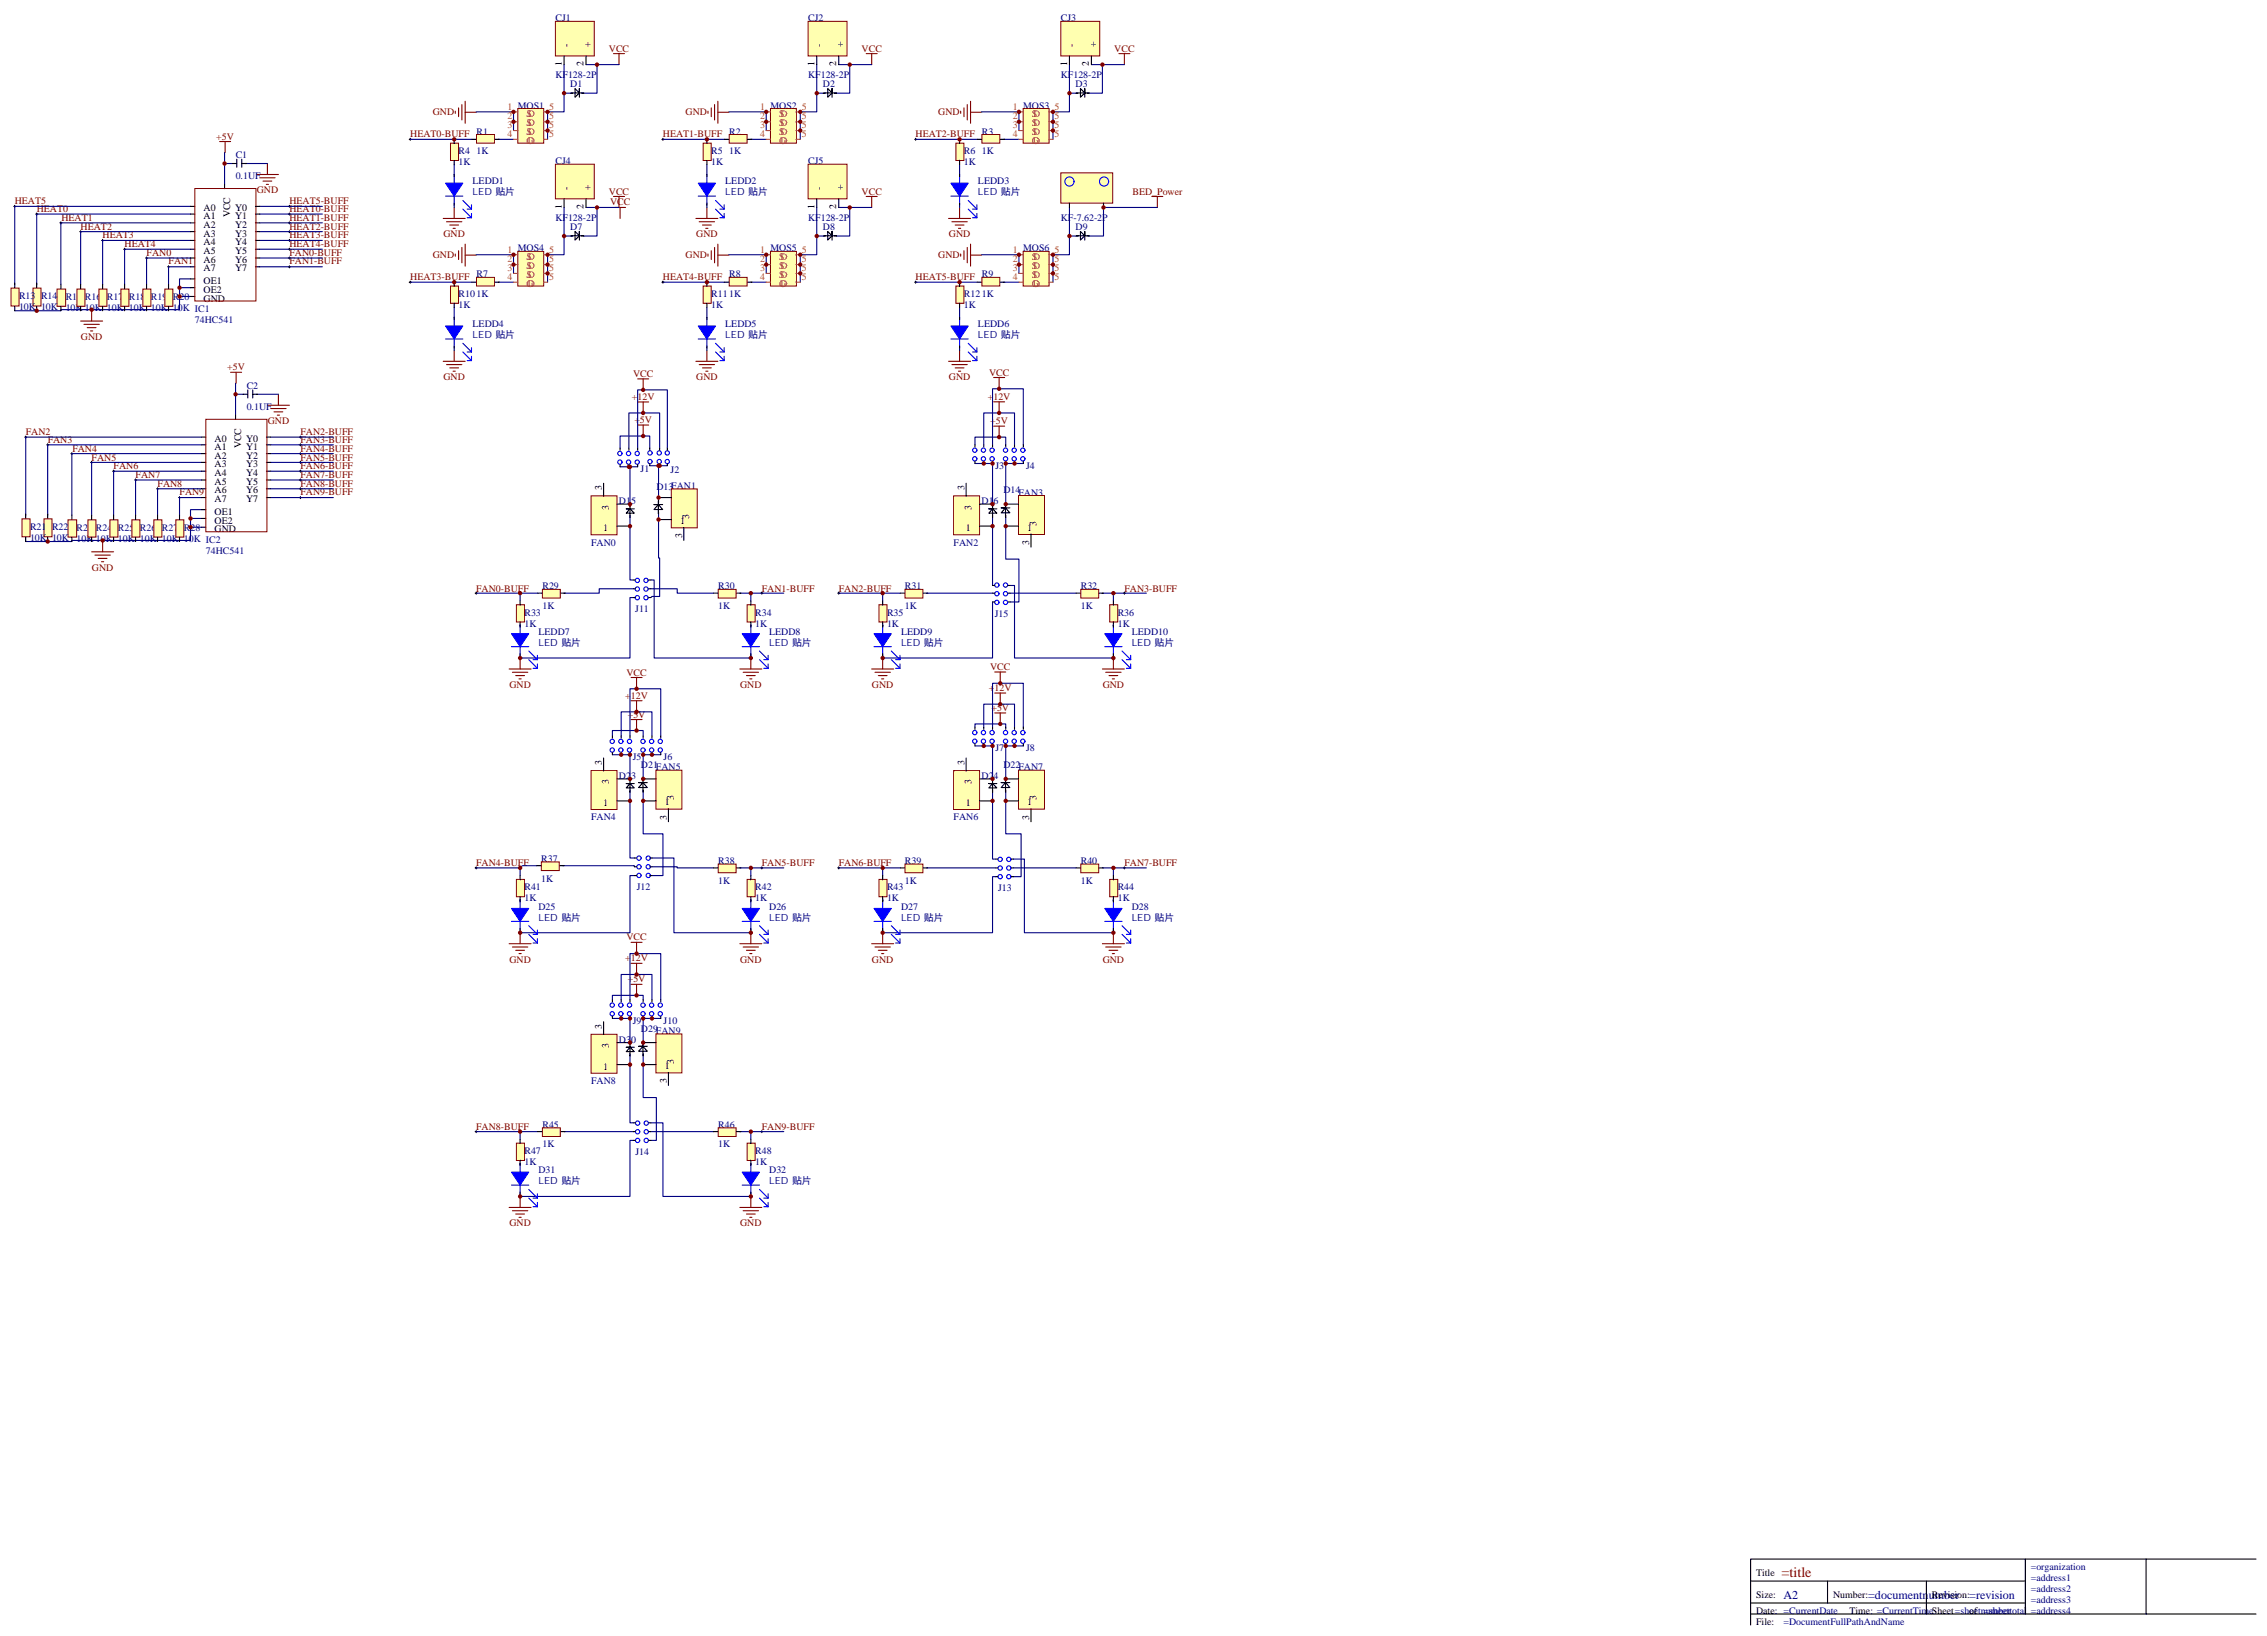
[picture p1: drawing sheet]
<svg xmlns="http://www.w3.org/2000/svg" width="728mm" height="525mm" viewBox="0 0 728 525" stroke-linecap="round" stroke-linejoin="round" font-family="sans-serif">
<defs><g id="words">
<text font-size="4.6" fill="#800000" x="572" y="506.2">=title</text>
<g font-size="3.9" fill="#000080">
<text x="572.7" y="513.2">A2</text>
<text x="599.9" y="513.2">=documentnumber</text>
<text x="632.3" y="513.2">=revision</text>
</g>
<g font-size="3.2" fill="#000080">
<text x="178.3" y="6.9">CJ1</text>
<text x="259.5" y="6.9">CJ2</text>
<text x="340.6" y="6.9">CJ3</text>
<text x="178.3" y="25">KF128-2P</text>
<text x="183.1" y="28.1">D1</text>
<text x="259.5" y="25">KF128-2P</text>
<text x="264.2" y="28.1">D2</text>
<text x="340.6" y="25">KF128-2P</text>
<text x="345.4" y="28.1">D3</text>
<text x="153" y="43.2">R1</text>
<text x="234.1" y="43.2">R2</text>
<text x="315.3" y="43.2">R3</text>
<text x="75.7" y="50.8">C1</text>
<text x="147.2" y="53">1K</text>
<text x="147.2" y="49.5">R4</text>
<text x="153" y="49.5">1K</text>
<text x="178.3" y="52.7">CJ4</text>
<text x="228.4" y="53">1K</text>
<text x="228.4" y="49.5">R5</text>
<text x="234.1" y="49.5">1K</text>
<text x="259.5" y="52.7">CJ5</text>
<text x="309.5" y="53">1K</text>
<text x="309.5" y="49.5">R6</text>
<text x="315.3" y="49.5">1K</text>
<text x="75.7" y="57.6">0.1UF</text>
<text x="151.7" y="59.2">LEDD1</text>
<text x="232.9" y="59.2">LEDD2</text>
<text x="314" y="59.2">LEDD3</text>
<text x="151.7" y="62.7">LED 贴片</text>
<text x="232.9" y="62.7">LED 贴片</text>
<text x="314" y="62.7">LED 贴片</text>
<text x="178.3" y="70.8">KF128-2P</text>
<text x="259.5" y="70.8">KF128-2P</text>
<text x="340.6" y="70.8">KF-7.62-2P</text>
<text x="183.1" y="73.9">D7</text>
<text x="264.2" y="73.9">D8</text>
<text x="345.4" y="73.9">D9</text>
<text x="153" y="89">R7</text>
<text x="234.1" y="89">R8</text>
<text x="315.3" y="89">R9</text>
<text x="147.2" y="95.4">R101K</text>
<text x="228.4" y="95.4">R111K</text>
<text x="309.5" y="95.4">R121K</text>
<text x="6.1" y="99.5">10K 10K</text>
<text x="6.1" y="96">R13</text>
<text x="13.2" y="96">R14</text>
<text x="21.1" y="99.9">10K 10K 10K 10K 10K 10K IC1</text>
<text x="21.1" y="96.3">R15</text>
<text x="27.3" y="96.3">R16</text>
<text x="34.3" y="96.3">R17</text>
<text x="41.4" y="96.3">R18</text>
<text x="48.5" y="96.3">R19</text>
<text x="55.5" y="96.3">R20</text>
<text x="147.2" y="98.9">1K</text>
<text x="228.4" y="98.9">1K</text>
<text x="309.5" y="98.9">1K</text>
<text x="62.6" y="103.7">74HC541</text>
<text x="151.7" y="105.1">LEDD4</text>
<text x="232.9" y="105.1">LEDD5</text>
<text x="314" y="105.1">LEDD6</text>
<text x="151.7" y="108.6">LED 贴片</text>
<text x="232.9" y="108.6">LED 贴片</text>
<text x="314" y="108.6">LED 贴片</text>
<text x="79.2" y="124.8">C2</text>
<text x="79.2" y="131.6">0.1UF</text>
<text x="205.7" y="151.6">J1</text>
<text x="215.3" y="151.8">J2</text>
<text x="319.6" y="150.6">J3</text>
<text x="329.5" y="150.6">J4</text>
<text x="198.8" y="161.9">D15</text>
<text x="210.7" y="157.3">D13FAN1</text>
<text x="315.2" y="161.9">D16</text>
<text x="322.2" y="158.3">D14FAN3</text>
<text x="9.6" y="173.6">10K 10K</text>
<text x="9.6" y="170.1">R21</text>
<text x="16.7" y="170.1">R22</text>
<text x="24.6" y="173.9">10K 10K 10K 10K 10K 10K IC2</text>
<text x="24.6" y="170.4">R23</text>
<text x="30.8" y="170.4">R24</text>
<text x="37.9" y="170.4">R25</text>
<text x="44.9" y="170.4">R26</text>
<text x="52" y="170.4">R27</text>
<text x="59" y="170.4">R28</text>
<text x="66.1" y="177.8">74HC541</text>
<text x="189.8" y="175.2">FAN0</text>
<text x="306.2" y="175.2">FAN2</text>
<text x="174.2" y="189.2">R29</text>
<text x="230.6" y="189.2">R30</text>
<text x="290.6" y="189.2">R31</text>
<text x="347" y="189.2">R32</text>
<text x="168.4" y="197.7">R33</text>
<text x="174.2" y="195.5">1K</text>
<text x="203.9" y="196.5">J11</text>
<text x="230.6" y="195.5">1K</text>
<text x="242.5" y="197.7">R34</text>
<text x="284.8" y="197.7">R35</text>
<text x="290.6" y="195.5">1K</text>
<text x="319.4" y="198">J15</text>
<text x="347" y="195.5">1K</text>
<text x="358.9" y="197.7">R36</text>
<text x="168.4" y="201.2">1K</text>
<text x="172.9" y="203.8">LEDD7</text>
<text x="242.5" y="201.2">1K</text>
<text x="247" y="203.8">LEDD8</text>
<text x="284.8" y="201.2">1K</text>
<text x="289.3" y="203.8">LEDD9</text>
<text x="358.9" y="201.2">1K</text>
<text x="363.4" y="203.8">LEDD10</text>
<text x="172.9" y="207.4">LED 贴片</text>
<text x="247" y="207.4">LED 贴片</text>
<text x="289.3" y="207.4">LED 贴片</text>
<text x="363.4" y="207.4">LED 贴片</text>
<text x="203.2" y="244.1">J5</text>
<text x="213.1" y="244.1">J6</text>
<text x="319.6" y="241.3">J7</text>
<text x="329.5" y="241.3">J8</text>
<text x="198.8" y="250">D23</text>
<text x="205.8" y="246.5">D21FAN5</text>
<text x="315.2" y="250">D24</text>
<text x="322.2" y="246.5">D22FAN7</text>
<text x="189.8" y="263.4">FAN4</text>
<text x="306.2" y="263.4">FAN6</text>
<text x="173.8" y="276.7">R37</text>
<text x="230.6" y="277.4">R38</text>
<text x="290.6" y="277.4">R39</text>
<text x="347" y="277.4">R40</text>
<text x="168.4" y="285.9">R41</text>
<text x="173.8" y="283">1K</text>
<text x="204.5" y="285.6">J12</text>
<text x="230.6" y="283.7">1K</text>
<text x="242.5" y="285.9">R42</text>
<text x="284.8" y="285.9">R43</text>
<text x="290.6" y="283.7">1K</text>
<text x="320.5" y="286">J13</text>
<text x="347" y="283.7">1K</text>
<text x="358.9" y="285.9">R44</text>
<text x="168.4" y="289.4">1K</text>
<text x="172.9" y="292">D25</text>
<text x="242.5" y="289.4">1K</text>
<text x="247" y="292">D26</text>
<text x="284.8" y="289.4">1K</text>
<text x="289.3" y="292">D27</text>
<text x="358.9" y="289.4">1K</text>
<text x="363.4" y="292">D28</text>
<text x="172.9" y="295.6">LED 贴片</text>
<text x="247" y="295.6">LED 贴片</text>
<text x="289.3" y="295.6">LED 贴片</text>
<text x="363.4" y="295.6">LED 贴片</text>
<text x="203.2" y="328.7">J9</text>
<text x="213.1" y="328.7">J10</text>
<text x="198.8" y="334.7">D30</text>
<text x="205.8" y="331.2">D29FAN9</text>
<text x="189.8" y="348.1">FAN8</text>
<text x="174.2" y="362.1">R45</text>
<text x="230.6" y="362.1">R46</text>
<text x="168.4" y="370.5">R47</text>
<text x="174.2" y="368.4">1K</text>
<text x="204" y="370.7">J14</text>
<text x="230.6" y="368.4">1K</text>
<text x="242.5" y="370.5">R48</text>
<text x="168.4" y="374.1">1K</text>
<text x="172.9" y="376.7">D31</text>
<text x="242.5" y="374.1">1K</text>
<text x="247" y="376.7">D32</text>
<text x="172.9" y="380.2">LED 贴片</text>
<text x="247" y="380.2">LED 贴片</text>
<text x="652.1" y="504">=organization</text>
<text x="652.1" y="507.6">=address1</text>
<text x="652.1" y="511.1">=address2</text>
<text x="652.1" y="514.6">=address3</text>
<text x="572.7" y="521.7">=DocumentFullPathAndName</text>
</g>
<g font-size="3.2">
<text x="182.7" y="15.1" transform="rotate(-90 182.7 15.1)">-</text>
<text x="189.6" y="15.1" transform="rotate(-90 189.6 15.1)">+</text>
<text x="263.8" y="15.1" transform="rotate(-90 263.8 15.1)">-</text>
<text x="270.8" y="15.1" transform="rotate(-90 270.8 15.1)">+</text>
<text x="345" y="15.1" transform="rotate(-90 345 15.1)">-</text>
<text x="351.9" y="15.1" transform="rotate(-90 351.9 15.1)">+</text>
<text x="180.4" y="21.3" transform="rotate(-90 180.4 21.3)">1</text>
<text x="187.4" y="21.3" transform="rotate(-90 187.4 21.3)">2</text>
<text x="261.5" y="21.3" transform="rotate(-90 261.5 21.3)">1</text>
<text x="268.5" y="21.3" transform="rotate(-90 268.5 21.3)">2</text>
<text x="342.7" y="21.3" transform="rotate(-90 342.7 21.3)">1</text>
<text x="349.6" y="21.3" transform="rotate(-90 349.6 21.3)">2</text>
<text x="182.7" y="61" transform="rotate(-90 182.7 61)">-</text>
<text x="189.6" y="61" transform="rotate(-90 189.6 61)">+</text>
<text x="263.8" y="61" transform="rotate(-90 263.8 61)">-</text>
<text x="270.8" y="61" transform="rotate(-90 270.8 61)">+</text>
<text x="65.4" y="67.7">A0</text>
<text x="65.4" y="70.4">A1</text>
<text x="73.9" y="69.8" transform="rotate(-90 73.9 69.8)">VCC</text>
<text x="75.5" y="70.4">Y1</text>
<text x="75.5" y="67.7">Y0</text>
<text x="180.4" y="67.2" transform="rotate(-90 180.4 67.2)">1</text>
<text x="187.4" y="67.2" transform="rotate(-90 187.4 67.2)">2</text>
<text x="261.5" y="67.2" transform="rotate(-90 261.5 67.2)">1</text>
<text x="268.5" y="67.2" transform="rotate(-90 268.5 67.2)">2</text>
<text x="65.4" y="73.2">A2</text>
<text x="65.4" y="76">A3</text>
<text x="75.5" y="76">Y3</text>
<text x="75.5" y="73.2">Y2</text>
<text x="65.4" y="78.8">A4</text>
<text x="65.4" y="81.6">A5</text>
<text x="75.5" y="81.6">Y5</text>
<text x="75.5" y="78.8">Y4</text>
<text x="65.4" y="84.3">A6</text>
<text x="65.4" y="87.1">A7</text>
<text x="75.5" y="87.1">Y7</text>
<text x="75.5" y="84.3">Y6</text>
<text x="65.4" y="91.3">OE1</text>
<text x="65.4" y="94.1">OE2</text>
<text x="65.4" y="96.8">GND</text>
<text x="68.9" y="141.7">A0</text>
<text x="77.4" y="143.9" transform="rotate(-90 77.4 143.9)">VCC</text>
<text x="79" y="141.7">Y0</text>
<text x="68.9" y="144.5">A1</text>
<text x="68.9" y="147.3">A2</text>
<text x="79" y="147.3">Y2</text>
<text x="79" y="144.5">Y1</text>
<text x="68.9" y="150.1">A3</text>
<text x="68.9" y="152.9">A4</text>
<text x="68.9" y="155.6">A5</text>
<text x="79" y="155.6">Y5</text>
<text x="79" y="152.9">Y4</text>
<text x="79" y="150.1">Y3</text>
<text x="68.9" y="158.4">A6</text>
<text x="68.9" y="161.2">A7</text>
<text x="79" y="161.2">Y7</text>
<text x="79" y="158.4">Y6</text>
<text x="193.2" y="157.4" transform="rotate(-90 193.2 157.4)">3</text>
<text x="309.7" y="157.4" transform="rotate(-90 309.7 157.4)">3</text>
<text x="68.9" y="165.4">OE1</text>
<text x="195.5" y="163.6" transform="rotate(-90 195.5 163.6)">3</text>
<text x="221.3" y="166.6" transform="rotate(-90 221.3 166.6)">3</text>
<text x="312" y="163.6" transform="rotate(-90 312 163.6)">3</text>
<text x="68.9" y="170.9">GND</text>
<text x="68.9" y="168.1">OE2</text>
<text x="193.7" y="170.5">1</text>
<text x="218.4" y="168.3">1</text>
<text x="219" y="172.8" transform="rotate(-90 219 172.8)">3</text>
<text x="310.1" y="170.5">1</text>
<text x="329.9" y="170.4">1</text>
<text x="332.8" y="168.8" transform="rotate(-90 332.8 168.8)">3</text>
<text x="330.5" y="174.9" transform="rotate(-90 330.5 174.9)">3</text>
<text x="193.2" y="245.6" transform="rotate(-90 193.2 245.6)">3</text>
<text x="309.7" y="245.6" transform="rotate(-90 309.7 245.6)">3</text>
<text x="195.5" y="251.8" transform="rotate(-90 195.5 251.8)">3</text>
<text x="312" y="251.8" transform="rotate(-90 312 251.8)">3</text>
<text x="216.4" y="256.9" transform="rotate(-90 216.4 256.9)">3</text>
<text x="332.8" y="256.9" transform="rotate(-90 332.8 256.9)">3</text>
<text x="193.7" y="258.7">1</text>
<text x="213.4" y="258.6">1</text>
<text x="214.1" y="263.1" transform="rotate(-90 214.1 263.1)">3</text>
<text x="310.1" y="258.7">1</text>
<text x="329.9" y="258.6">1</text>
<text x="330.5" y="263.1" transform="rotate(-90 330.5 263.1)">3</text>
<text x="193.2" y="330.3" transform="rotate(-90 193.2 330.3)">3</text>
<text x="195.5" y="336.5" transform="rotate(-90 195.5 336.5)">3</text>
<text x="216.4" y="341.6" transform="rotate(-90 216.4 341.6)">3</text>
<text x="193.7" y="343.4">1</text>
<text x="213.4" y="343.2">1</text>
<text x="214.1" y="347.8" transform="rotate(-90 214.1 347.8)">3</text>
<text x="563.9" y="505.8">Title</text>
<text x="563.9" y="512.9">Size:</text>
<text x="588.6" y="512.9">Number:</text>
<text x="620.3" y="512.9">Revision:</text>
<text x="563.9" y="518.2">Date: =CurrentDate</text>
<text x="563.9" y="521.7">File:</text>
<text x="593.9" y="518.2">Time: =CurrentTimeSheet=sheetnumber</text>
<text x="632.3" y="518.2">of =sheettotal =address4</text>
</g>
<g font-size="3.2" fill="#800000">
<text x="195.5" y="16.6">VCC</text>
<text x="276.7" y="16.6">VCC</text>
<text x="357.8" y="16.6">VCC</text>
<text x="139" y="37">GND</text>
<text x="220.1" y="37">GND</text>
<text x="301.3" y="37">GND</text>
<text x="69.5" y="44.8">+5V</text>
<text x="131.7" y="43.9">HEAT0-BUFF</text>
<text x="212.9" y="43.9">HEAT1-BUFF</text>
<text x="294" y="43.9">HEAT2-BUFF</text>
<text x="4.7" y="65.4">HEAT5</text>
<text x="82.4" y="62.1">GND</text>
<text x="92.9" y="65.4">HEAT5-BUFF</text>
<text x="195.5" y="62.4">VCC</text>
<text x="195.9" y="66">VCC</text>
<text x="276.7" y="62.4">VCC</text>
<text x="363.6" y="62.4">BED_Power</text>
<text x="11.8" y="68.2">HEAT0</text>
<text x="19.7" y="71">HEAT1</text>
<text x="92.9" y="68.2">HEAT0-BUFF</text>
<text x="92.9" y="71">HEAT1-BUFF</text>
<text x="25.9" y="73.8">HEAT2</text>
<text x="32.9" y="76.6">HEAT3</text>
<text x="92.9" y="73.8">HEAT2-BUFF</text>
<text x="92.9" y="76.6">HEAT3-BUFF</text>
<text x="142.4" y="76.2">GND</text>
<text x="223.5" y="76.2">GND</text>
<text x="304.7" y="76.2">GND</text>
<text x="40" y="79.3">HEAT4</text>
<text x="47.1" y="82.1">FAN0</text>
<text x="92.9" y="79.3">HEAT4-BUFF</text>
<text x="92.9" y="82.1">FAN0-BUFF</text>
<text x="139" y="82.9">GND</text>
<text x="220.1" y="82.9">GND</text>
<text x="301.3" y="82.9">GND</text>
<text x="54.1" y="84.9">FAN1</text>
<text x="92.9" y="84.9">FAN1-BUFF</text>
<text x="131.7" y="89.8">HEAT3-BUFF</text>
<text x="212.9" y="89.8">HEAT4-BUFF</text>
<text x="294" y="89.8">HEAT5-BUFF</text>
<text x="26" y="109.1">GND</text>
<text x="73" y="118.9">+5V</text>
<text x="142.4" y="122.1">GND</text>
<text x="203.3" y="121">VCC</text>
<text x="223.5" y="122.1">GND</text>
<text x="304.7" y="122.1">GND</text>
<text x="317.6" y="120.6">VCC</text>
<text x="202.9" y="128.4">+12V</text>
<text x="317.2" y="128.4">+12V</text>
<text x="86" y="136.2">GND</text>
<text x="203.7" y="135.8">+5V</text>
<text x="318" y="136.2">+5V</text>
<text x="8.3" y="139.5">FAN2</text>
<text x="15.3" y="142.3">FAN3</text>
<text x="96.4" y="139.5">FAN2-BUFF</text>
<text x="96.4" y="142.3">FAN3-BUFF</text>
<text x="23.2" y="145.1">FAN4</text>
<text x="29.4" y="147.9">FAN5</text>
<text x="96.4" y="145.1">FAN4-BUFF</text>
<text x="96.4" y="147.9">FAN5-BUFF</text>
<text x="36.5" y="150.6">FAN6</text>
<text x="43.5" y="153.4">FAN7</text>
<text x="96.4" y="150.6">FAN6-BUFF</text>
<text x="96.4" y="153.4">FAN7-BUFF</text>
<text x="50.6" y="156.2">FAN8</text>
<text x="57.6" y="159">FAN9</text>
<text x="96.4" y="156.2">FAN8-BUFF</text>
<text x="96.4" y="159">FAN9-BUFF</text>
<text x="29.5" y="183.2">GND</text>
<text x="152.9" y="190">FAN0-BUFF</text>
<text x="244.6" y="190">FAN1-BUFF</text>
<text x="269.3" y="190">FAN2-BUFF</text>
<text x="361" y="190">FAN3-BUFF</text>
<text x="317.9" y="215.1">VCC</text>
<text x="163.6" y="220.8">GND</text>
<text x="201.2" y="216.9">VCC</text>
<text x="237.7" y="220.8">GND</text>
<text x="280" y="220.8">GND</text>
<text x="317.5" y="221.9">+12V</text>
<text x="354.1" y="220.8">GND</text>
<text x="200.8" y="224.3">+12V</text>
<text x="201.6" y="230.4">+5V</text>
<text x="318.3" y="228.2">+5V</text>
<text x="152.9" y="278.2">FAN4-BUFF</text>
<text x="244.6" y="278.2">FAN5-BUFF</text>
<text x="269.3" y="278.2">FAN6-BUFF</text>
<text x="361" y="278.2">FAN7-BUFF</text>
<text x="201.2" y="301.9">VCC</text>
<text x="163.6" y="309">GND</text>
<text x="200.8" y="308.6">+12V</text>
<text x="237.7" y="309">GND</text>
<text x="280" y="309">GND</text>
<text x="354.1" y="309">GND</text>
<text x="201.6" y="315.4">+5V</text>
<text x="152.9" y="362.8">FAN8-BUFF</text>
<text x="244.6" y="362.8">FAN9-BUFF</text>
<text x="163.6" y="393.7">GND</text>
<text x="237.7" y="393.7">GND</text>
</g>
<g font-size="3.2" fill="#cc4125">
<text x="162.9" y="35.3">1 MOS1</text>
<text x="176.4" y="35.3">5</text>
<text x="244" y="35.3">1 MOS2</text>
<text x="257.5" y="35.3">5</text>
<text x="325.2" y="35.3">1 MOS3</text>
<text x="338.6" y="35.3">5</text>
<text x="162.9" y="38.3">2</text>
<text x="162.9" y="41.1">3</text>
<text x="169.1" y="37.6">SD</text>
<text x="169.1" y="40.6">SD</text>
<text x="176.4" y="41.1">5</text>
<text x="176.4" y="38.3">5</text>
<text x="244" y="38.3">2</text>
<text x="244" y="41.1">3</text>
<text x="250.2" y="37.6">SD</text>
<text x="250.2" y="40.6">SD</text>
<text x="257.5" y="41.1">5</text>
<text x="257.5" y="38.3">5</text>
<text x="325.2" y="38.3">2</text>
<text x="325.2" y="41.1">3</text>
<text x="331.4" y="37.6">SD</text>
<text x="331.4" y="40.6">SD</text>
<text x="338.6" y="41.1">5</text>
<text x="338.6" y="38.3">5</text>
<text x="162.9" y="43.9">4</text>
<text x="169.1" y="43.4">SD</text>
<text x="169.1" y="46.2">G</text>
<text x="169.5" y="46.2">D</text>
<text x="176.4" y="43.9">5</text>
<text x="244" y="43.9">4</text>
<text x="250.2" y="43.4">SD</text>
<text x="250.2" y="46.2">G</text>
<text x="250.6" y="46.2">D</text>
<text x="257.5" y="43.9">5</text>
<text x="325.2" y="43.9">4</text>
<text x="331.4" y="43.4">SD</text>
<text x="331.4" y="46.2">G</text>
<text x="331.8" y="46.2">D</text>
<text x="338.6" y="43.9">5</text>
<text x="162.9" y="81.2">1 MOS4</text>
<text x="169.1" y="83.5">SD</text>
<text x="176.4" y="81.2">5</text>
<text x="244" y="81.2">1 MOS5</text>
<text x="250.2" y="83.5">SD</text>
<text x="257.5" y="81.2">5</text>
<text x="325.2" y="81.2">1 MOS6</text>
<text x="331.4" y="83.5">SD</text>
<text x="338.6" y="81.2">5</text>
<text x="162.9" y="84.2">2</text>
<text x="162.9" y="87">3</text>
<text x="162.9" y="89.7">4</text>
<text x="169.1" y="86.5">SD</text>
<text x="169.1" y="89.2">SD</text>
<text x="176.4" y="89.7">5</text>
<text x="176.4" y="87">5</text>
<text x="176.4" y="84.2">5</text>
<text x="244" y="84.2">2</text>
<text x="244" y="87">3</text>
<text x="244" y="89.7">4</text>
<text x="250.2" y="86.5">SD</text>
<text x="250.2" y="89.2">SD</text>
<text x="257.5" y="89.7">5</text>
<text x="257.5" y="87">5</text>
<text x="257.5" y="84.2">5</text>
<text x="325.2" y="84.2">2</text>
<text x="325.2" y="87">3</text>
<text x="325.2" y="89.7">4</text>
<text x="331.4" y="86.5">SD</text>
<text x="331.4" y="89.2">SD</text>
<text x="338.6" y="89.7">5</text>
<text x="338.6" y="87">5</text>
<text x="338.6" y="84.2">5</text>
<text x="169.1" y="92">G</text>
<text x="169.5" y="92">D</text>
<text x="250.2" y="92">G</text>
<text x="250.6" y="92">D</text>
<text x="331.4" y="92">G</text>
<text x="331.8" y="92">D</text>
</g>
</g></defs>
<g fill="none" stroke="#000" stroke-width=".35">
<path d="M72.1 59.2v1.4M61.2 66.3h1.4M61.2 68.7h1.4M61.2 71.5h1.4M61.2 74.4h1.4M61.2 77.2h1.4M82 66.3h1.4M82 68.7h1.4M82 71.5h1.4M82 74.4h1.4M82 77.2h1.4M61.2 89.5h1.4"/>
<path d="M61.2 80h1.4M61.2 82.8h1.4M61.2 95.2h1.4M61.2 85.7h1.4M61.2 92.4h1.4M82 80h1.4M82 82.8h1.4M82 85.7h1.4M562.1 507.6h88.2M562.1 518.2h162.3M562.1 514.6h88.2M586.8 507.6v7"/>
<path d="M618.6 507.6v10.6M650.3 500.5v17.7M689.1 500.5h-127v21.2M724.4 500.5h-35.3v17.7"/>
</g>
<g fill="none" stroke="#000" stroke-width=".32">
<path d="M131.4 44.7h.7M131.7 44.4v.7M212.5 44.7h.7M212.9 44.4v.7M293.7 44.7h.7M294 44.4v.7M4.4 66.3h.7M4.7 65.9v.7M11.4 68.7h.7M11.8 68.4v.7M19.2 71.5h.7M19.5 71.2v.7"/>
<path d="M25.5 74.4h.7M25.9 74v.7M32.6 77.2h.7M32.9 76.8v.7M40 79.7v.7M92.6 66.3h.7M92.6 77.2h.7M92.6 68.7h.7M92.6 71.5h.7M92.6 74.4h.7M92.9 65.9v.7M92.9 68.4v.7"/>
<path d="M92.9 71.2v.7M92.9 74v.7M92.9 76.8v.7M92.9 79.7v.7M39.7 80h.7M46.7 82.8h.7M47.1 82.5v.7M53.8 85.7h.7M54.1 85.3v.7M92.6 80h.7M92.6 82.8h.7M92.6 85.7h.7"/>
<path d="M92.9 82.5v.7M92.9 85.3v.7M131.4 90.6h.7M131.7 90.2v.7M212.5 90.6h.7M212.9 90.2v.7M293.7 90.6h.7M294 90.2v.7M8.3 140v.7M96.4 140v.7M7.9 140.3h.7M15 142.8h.7"/>
<path d="M15.3 142.5v.7M22.7 145.6h.7M23.1 145.3v.7M29.1 148.4h.7M29.4 148.1v.7M36.1 151.3h.7M36.5 150.9v.7M43.2 154.1h.7M43.5 153.7v.7M50.2 156.9h.7M50.6 156.6v.7M57.3 159.7h.7"/>
<path d="M57.6 159.4v.7M96.1 140.3h.7M96.1 142.8h.7M96.1 148.4h.7M96.1 151.3h.7M96.1 154.1h.7M96.1 156.9h.7M96.1 159.7h.7M96.1 145.6h.7M96.4 142.5v.7M96.4 145.3v.7M96.4 148.1v.7"/>
<path d="M96.4 150.9v.7M96.4 153.7v.7M96.4 156.6v.7M96.4 159.4v.7M152.5 190.4h.7M152.9 190.1v.7M244.3 190.4h.7M244.6 190.1v.7M269 190.4h.7M269.3 190.1v.7M360.7 190.4h.7M361 190.1v.7"/>
<path d="M152.5 278.6h.7M152.9 278.3v.7M244.3 278.6h.7M244.6 278.3v.7M269 278.6h.7M269.3 278.3v.7M360.7 278.6h.7M361 278.3v.7M152.5 363.3h.7M152.9 362.9v.7M244.3 363.3h.7M244.6 362.9v.7"/>
</g>
<g fill="none" stroke="#800000" stroke-width=".35">
<path d="M197 17.2h3.5M198.8 17.2v3.5M278.1 17.2h3.6M279.9 17.2v3.5M359.3 17.2h3.5M361 17.2v3.5M146.2 35.7v.7M147.2 34.6v2.9M148.3 33.6v4.9M149.4 36h3.5M149.4 32.5v7.1M227.3 35.7v.7"/>
<path d="M228.4 34.6v2.9M229.4 33.6v4.9M230.5 36h3.5M230.5 32.5v7.1M308.5 35.7v.7M309.5 34.6v2.9M310.6 33.6v4.9M311.6 36h3.6M311.6 32.5v7.1M70.5 45.4h3.5M72.3 45.4v3.6M82.3 56h7.1"/>
<path d="M83.4 57.1h4.9M84.5 58.1h2.8M85.5 59.2h.7M85.9 52.5v3.5M142.3 70.1h7.1M143.4 71.2h4.9M144.4 72.2h2.8M145.5 73.3h.7M145.8 66.6v3.5M148.3 79.4v5M149.4 78.4v7M197 63.1h3.5"/>
<path d="M197.3 66.6h3.6M198.8 63.1v3.5M199.1 66.6v3.5M223.4 70.1h7.1M224.5 71.2h4.9M225.6 72.2h2.8M226.6 73.3h.7M227 66.6v3.5M229.4 79.4v5M230.5 78.4v7M278.1 63.1h3.6M279.9 63.1v3.5"/>
<path d="M304.6 70.1h7M305.6 71.2h5M306.7 72.2h2.8M307.8 73.3h.7M308.1 66.6v3.5M310.6 79.4v5M311.6 78.4v7M369.9 63.1h3.5M371.6 63.1v3.5M29.4 99.5v3.6M146.2 81.6v.7M147.2 80.5v2.8"/>
<path d="M149.4 81.9h3.5M227.3 81.6v.7M228.4 80.5v2.8M230.5 81.9h3.5M308.5 81.6v.7M309.5 80.5v2.8M311.6 81.9h3.6M25.9 103.1h7M27 104.1h4.9M28 105.2h2.8M29.1 106.2h.7M74 119.5h3.6"/>
<path d="M75.8 119.5v3.5M142.3 116h7.1M143.4 117.1h4.9M144.4 118.1h2.8M145.5 119.2h.7M145.8 112.5v3.5M223.4 116h7.1M224.5 117.1h4.9M225.6 118.1h2.8M226.6 119.2h.7M227 112.5v3.5M304.6 116h7"/>
<path d="M305.6 117.1h5M306.7 118.1h2.8M307.8 119.2h.7M308.1 112.5v3.5M85.9 130.1h7M86.9 131.2h5M88 132.2h2.8M89 133.3h.7M89.4 126.6v3.5M204.8 136.5h3.5M204.8 129h3.5M204.8 121.6h3.5"/>
<path d="M206.5 121.6v3.6M206.5 129v3.6M206.5 136.5v3.5M319.1 136.8h3.5M319.1 129h3.5M319.1 121.2h3.5M320.8 121.2v3.5M320.8 129v3.5M320.8 136.8v3.5M29.4 177.2h7.1M30.5 178.2h4.9M31.5 179.3h2.9"/>
<path d="M32.9 173.6v3.6M32.6 180.3h.7M163.5 214.8h7M164.5 215.8h5M165.6 216.9h2.8M166.7 217.9h.7M167 211.2v3.6M202.6 217.5h3.6M204.4 217.5v3.5M237.6 214.8h7M238.6 215.8h5M239.7 216.9h2.8"/>
<path d="M240.7 217.9h.7M241.1 211.2v3.6M279.9 214.8h7M281 215.8h4.9M282 216.9h2.8M283.1 217.9h.7M283.4 211.2v3.6M319.4 215.7h3.5M321.2 215.7v3.6M354 214.8h7M355 215.8h5M356.1 216.9h2.8"/>
<path d="M357.2 217.9h.7M357.5 211.2v3.6M202.6 231h3.6M202.6 225h3.6M204.4 225v3.5M204.4 231v3.5M319.4 228.9h3.5M319.4 222.5h3.5M321.2 222.5v3.5M321.2 228.9v3.5M167 299.4v3.6M241.1 299.4v3.6"/>
<path d="M283.4 299.4v3.6M357.5 299.4v3.6M163.5 303h7M164.5 304h5M165.6 305.1h2.8M166.7 306.1h.7M202.6 316h3.6M202.6 309.3h3.6M202.6 302.5h3.6M204.4 302.5v3.6M204.4 309.3v3.5M204.4 316v3.5"/>
<path d="M237.6 303h7M238.6 304h5M239.7 305.1h2.8M240.7 306.1h.7M279.9 303h7M281 304h4.9M282 305.1h2.8M283.1 306.1h.7M354 303h7M355 304h5M356.1 305.1h2.8M357.2 306.1h.7"/>
<path d="M163.5 387.6h7M164.5 388.7h5M165.6 389.7h2.8M166.7 390.8h.7M167 384.1v3.5M237.6 387.6h7M238.6 388.7h5M239.7 389.7h2.8M240.7 390.8h.7M241.1 384.1v3.5"/>
</g>
<g fill="none" stroke="#000080" stroke-width=".35">
<path d="M152.9 35.9h12v6M181.1 20.7v9.2M183.6 29.9h-2.5v6h-5.3v8.8M188.2 20.7h10.6M191.7 20.7v9.2h-4.2M234 35.9h12v6M262.3 20.7v9.2M264.7 29.9h-2.4v6h-5.3v8.8M269.3 20.7h10.6M272.8 20.7v9.2h-4.2M315.2 35.9h12v6M343.4 20.7v9.2"/>
<path d="M345.9 29.9h-2.5v6h-5.3v8.8M350.4 20.7h10.6M354 20.7v9.2h-4.3M72.1 49v10.2M72.1 52.5h2.5M78.8 52.5h7.1M131.7 44.7h19.8M145.8 52.8v3.2M159.9 44.7h5M212.9 44.7h19.7M227 52.8v3.2M241.1 44.7h4.9"/>
<path d="M294 44.7h19.8M308.1 52.8v3.2M322.2 44.7h5M61.2 74.4h-35.3v16.9M61.2 77.2h-28.3v14.1M61.2 66.3h-56.5v25M61.2 71.5h-41.7v19.8M61.2 68.7h-49.4v22.6M83.4 66.3h20.1M83.4 68.7h20.1M83.4 71.5h20.1M83.4 74.4h20.1"/>
<path d="M83.4 77.2h20.1M145.8 65.9v.7M181.1 66.6v9.2M183.6 75.8h-2.5v6h-5.3v8.8M188.2 66.6h10.6M191.7 66.6v9.2h-4.2M227 65.9v.7M262.3 66.6v9.2M264.7 75.8h-2.4v6h-5.3v8.8M269.3 66.6h10.6M272.8 66.6v9.2h-4.2M308.1 65.9v.7"/>
<path d="M343.4 66.6v9.2M345.9 75.8h-2.5v6h-5.3v8.8M354 66.6h17.6M354.3 66.6v9.2h-4.6M57.6 95.2v4.2h-38.1v.4h-14.8M57.6 92.4v2.8h3.6M61.2 80h-21.2v11.3M61.2 82.8h-14.1v8.5M61.2 85.7h-7.1v5.6M61.2 89.5h-3.6v2.9h3.6M83.4 80h20.1M83.4 82.8h20.1"/>
<path d="M83.4 85.7h20.1M131.7 90.6h19.8M145.8 98.7v3.2M152.9 81.8h12v6M159.9 90.6h5M212.9 90.6h19.7M227 98.7v3.2M234 81.8h12v6M241.1 90.6h4.9M294 90.6h19.8M308.1 98.7v3.2M315.2 81.8h12v6"/>
<path d="M322.2 90.6h5M145.8 111.8v.7M227 111.8v.7M308.1 111.8v.7M75.6 123v10.3M75.6 126.6h2.5M82.3 126.6h7.1M64.7 148.4h-35.3v17M64.7 151.3h-28.2v14.1M64.7 154.1h-21.2v11.3M64.7 156.9h-14.1v8.5M64.7 140.3h-56.4v25.1"/>
<path d="M64.7 145.6h-41.6v19.8M64.7 159.7h-7.1v5.7M64.7 142.8h-49.4v22.6M86.9 140.3h20.1M86.9 142.8h20.1M86.9 145.6h20.1M86.9 148.4h20.1M86.9 151.3h20.1M86.9 154.1h20.1M86.9 156.9h20.1M86.9 159.7h20.1M199.1 143.9v-3.9h9.5v3.9"/>
<path d="M199.1 149.9h5.7M201.9 143.9v-11.3h9.9v11.3M202.3 149.9v12M204.8 143.9v-18.7h9.5v18.7M208.6 149.5h5.7M211.5 149.5v11.3M313.1 142.8v-2.5h9.8v2.5M313.1 148.8h5.6v13.1M315.9 142.8v-10.2h9.9v10.2M318.7 142.8v-18h9.9v18M328.6 148.8h-5.7v13.1M61.2 169.3v4.2h-38.1v.3h-14.8"/>
<path d="M61.2 166.4v2.9h3.5M64.7 163.6h-3.5v2.8h3.5M202.3 166.1v20.1h1M211.5 165v14.1h.3v12.4h-2.5l-.3 .3M318.7 166.1v21.9M322.9 166.1v13.4h4.3v13.8h-2.9M152.9 190.4h19.7M167 190.4v2.5M203.3 189h-10.9v1.4h-11.3M203.3 191.8h-1v19.4h-35.3v-.7M209 189h8.5v1.4h11.6M209 186.2h1v25h31.1v-.7"/>
<path d="M237.6 190.4h3.5v2.5M241.1 190.1v.3h10.6M269.3 190.4h19.8M283.4 190.4v2.5M297.5 190.4h21.2M318.7 193.3v17.9h-35.3v-.7M324.3 188h1.5v23.2h31.7v-.7M324.3 190.4h21.2M354 190.4h3.5v2.5M357.5 190.1v.3h10.6M167 200.7v.3M241.1 200.7v.3"/>
<path d="M283.4 200.7v.3M357.5 200.7v.3M196.6 236.3v-1.8h9.9v1.8M199.5 236.3v-7.8h9.8v7.8M202.3 236.3v-15.2h9.9v15.2M313.1 239.5h5.6v10.5M313.1 233.5v-1.1h9.8v1.1M315.9 233.5v-7.4h9.9v7.4M318.7 233.5v-14.1h9.9v14.1M328.6 239.5h-5.7v10.5M196.6 242.3h5.7v7.7M202.3 254.3v21.1h1.4"/>
<path d="M206.5 254.3v13.4h6.4v13.4h-3.6M212.2 242.3h-5.7v7.7M318.7 254.3v21.5h1.1M322.9 254.3v13.4h5v13.7h-2.5M167 278.6v2.5M172.3 277.9h-4.6l-.7 .7h-14.1M180.8 277.9h22.9v.4M209.3 278.3h8.2v.3h11.6M209.3 275.4h7.1v24h24.7v-.7M237.6 278.6h3.5v2.5M241.1 278.3v.3h10.6M269.3 278.6h19.8"/>
<path d="M283.4 278.6v2.5M297.5 278.6h22.3M325.4 278.6h20.1M325.4 275.8h3.5v23.6h28.6v-.7M354 278.6h3.5v2.5M357.5 278.3v.3h10.6M167 288.9v.3M203.7 281.1h-1.4v18.3h-35.3v-.7M241.1 288.9v.3M283.4 288.9v.3M319.8 281.4h-1.1v18h-35.3v-.7M357.5 288.9v.3"/>
<path d="M196.6 327h5.7v7.7M196.6 321v-1.5h9.9v1.5M199.5 321v-8.2h9.8v8.2M202.3 338.9v21.6h1M202.3 321v-14.9h9.9v14.9M206.5 338.9v13.5h4.2v13.7h-1.7M212.2 327h-5.7v7.7M152.9 363.3h19.7M167 363.3v2.5M167 373.5v.4M181.1 363.3h22.2M203.3 366.1h-1v18h-35.3v-.7"/>
<path d="M209 360.5h3.9v23.6h28.2v-.7M209 363.3h20.1M237.6 363.3h3.5v2.5M241.1 362.9v.4h10.6M241.1 373.5v.4"/>
</g>
<path d="M62.6 60.5h19.6v36.1h-19.6z" fill="none" stroke="#800000" stroke-width=".32"/>
<path d="M18.3 92.8h2.8v5.6h-2.8z" fill="#ffffb0" stroke="#800000" stroke-width=".32"/>
<path d="M19.5 91.3v1.4M19.5 98.4v1.4" fill="none" stroke="#000" stroke-width=".35"/>
<path d="M24.7 92.8h2.6v5.6h-2.6z" fill="#ffffb0" stroke="#800000" stroke-width=".32"/>
<path d="M25.9 91.3v1.4M25.9 98.4v1.4" fill="none" stroke="#000" stroke-width=".35"/>
<path d="M31.8 92.8h2.5v5.6h-2.5z" fill="#ffffb0" stroke="#800000" stroke-width=".32"/>
<path d="M32.9 91.3v1.4M32.9 98.4v1.4" fill="none" stroke="#000" stroke-width=".35"/>
<path d="M38.8 92.8h2.6v5.6h-2.6z" fill="#ffffb0" stroke="#800000" stroke-width=".32"/>
<path d="M40 91.3v1.4M40 98.4v1.4" fill="none" stroke="#000" stroke-width=".35"/>
<path d="M45.9 92.8h2.6v5.6h-2.6z" fill="#ffffb0" stroke="#800000" stroke-width=".32"/>
<path d="M47.1 91.3v1.4M47.1 98.4v1.4" fill="none" stroke="#000" stroke-width=".35"/>
<path d="M52.9 92.8h2.6v5.6h-2.6z" fill="#ffffb0" stroke="#800000" stroke-width=".32"/>
<path d="M54.1 91.3v1.4M54.1 98.4v1.4" fill="none" stroke="#000" stroke-width=".35"/>
<path d="M10.6 92.5h2.6v5.7h-2.6z" fill="#ffffb0" stroke="#800000" stroke-width=".32"/>
<path d="M11.8 90.9v1.4M11.8 98.4v1.4" fill="none" stroke="#000" stroke-width=".35"/>
<path d="M3.5 92.5h2.6v5.7h-2.6z" fill="#ffffb0" stroke="#800000" stroke-width=".32"/>
<g fill="none" stroke="#000" stroke-width=".35">
<path d="M74.6 52.5h1.4M76 51.1v2.6M77.6 51.1v2.6M77.8 52.5h1.4M4.7 90.9v1.4M4.7 98.4v1.4M75.6 133.3v1.4M64.7 140.3h1.4M64.7 142.8h1.4M64.7 145.6h1.4M64.7 148.4h1.4M64.7 151.3h1.4"/>
<path d="M64.7 154.1h1.4M64.7 156.9h1.4M64.7 159.7h1.4M85.5 140.3h1.4M85.5 142.8h1.4M85.5 145.6h1.4M85.5 148.4h1.4M85.5 151.3h1.4M85.5 154.1h1.4M85.5 156.9h1.4M85.5 159.7h1.4M64.7 163.6h1.4"/>
<path d="M64.7 169.3h1.4M64.7 166.4h1.4"/>
</g>
<path d="M66.1 134.6h19.6v36.1h-19.6z" fill="none" stroke="#800000" stroke-width=".32"/>
<path d="M21.8 166.9h2.8v5.5h-2.8z" fill="#ffffb0" stroke="#800000" stroke-width=".32"/>
<path d="M23.1 165.4v1.4M23.1 172.5v1.3" fill="none" stroke="#000" stroke-width=".35"/>
<path d="M28.2 166.9h2.6v5.5h-2.6z" fill="#ffffb0" stroke="#800000" stroke-width=".32"/>
<path d="M29.4 165.4v1.4M29.4 172.5v1.3" fill="none" stroke="#000" stroke-width=".35"/>
<path d="M35.3 166.9h2.6v5.5h-2.6z" fill="#ffffb0" stroke="#800000" stroke-width=".32"/>
<path d="M36.5 165.4v1.4M36.5 172.5v1.3" fill="none" stroke="#000" stroke-width=".35"/>
<path d="M42.3 166.9h2.6v5.5h-2.6z" fill="#ffffb0" stroke="#800000" stroke-width=".32"/>
<path d="M43.5 165.4v1.4M43.5 172.5v1.3" fill="none" stroke="#000" stroke-width=".35"/>
<path d="M49.4 166.9h2.6v5.5h-2.6z" fill="#ffffb0" stroke="#800000" stroke-width=".32"/>
<path d="M50.6 165.4v1.4M50.6 172.5v1.3" fill="none" stroke="#000" stroke-width=".35"/>
<path d="M56.5 166.9h2.5v5.5h-2.5z" fill="#ffffb0" stroke="#800000" stroke-width=".32"/>
<path d="M57.6 165.4v1.4M57.6 172.5v1.3" fill="none" stroke="#000" stroke-width=".35"/>
<path d="M14.1 166.6h2.6v5.7h-2.6z" fill="#ffffb0" stroke="#800000" stroke-width=".32"/>
<path d="M15.3 165v1.4M15.3 172.5v1.3" fill="none" stroke="#000" stroke-width=".35"/>
<path d="M7.1 166.6h2.5v5.7h-2.5z" fill="#ffffb0" stroke="#800000" stroke-width=".32"/>
<path d="M78.1 126.6h1.4M79.6 125.2v2.6M81.1 125.2v2.6M81.3 126.6h1.4M8.3 165v1.4M8.3 172.5v1.3" fill="none" stroke="#000" stroke-width=".35"/>
<path d="M166.3 34.9h8.3v11.1h-8.3z" fill="#ffffb0" stroke="#800000" stroke-width=".32"/>
<path d="M164.9 35.9h1.4M164.9 39.1h1.4M174.4 35.9h1.4M174.4 39.1h1.4M164.9 41.9h1.4M164.9 44.7h1.4M174.4 41.9h1.4M174.4 44.7h1.4" fill="none" stroke="#cc4026" stroke-width=".35"/>
<path d="M153 43.2h5.8v2.8h-5.8z" fill="#ffffb0" stroke="#800000" stroke-width=".32"/>
<path d="M151.5 44.7h1.4M158.9 44.7h1.4" fill="none" stroke="#000" stroke-width=".35"/>
<path d="M178.3 6.9h12.5v11.1h-12.5z" fill="#ffffb0" stroke="#800000" stroke-width=".32"/>
<path d="M181.1 18v2.7M188.2 18v2.7" fill="none" stroke="#000" stroke-width=".35"/>
<path d="M144.6 46h2.6v5.5h-2.6z" fill="#ffffb0" stroke="#800000" stroke-width=".32"/>
<path d="M183.2 29.9h.7M183.5 29.8h2.5M186.8 29.9h.7M187.4 29.8h-1.4l-1.4-1.4v2.8l1.4-1.4v-1.4v2.8M145.8 44.7v1.4M145.8 51.5v1.3M145.8 56v.7M145.8 65.2v.7" fill="none" stroke="#000" stroke-width=".35"/>
<path d="M145.8 56v9.7M143.1 63h5.5M148.6 64.4l2.8 2.7M148.6 67.1l2.8 2.8M150 67.1h1.4M150 69.9h1.4M151.4 65.7v1.4M151.4 68.5v1.4" fill="none" stroke="#00f" stroke-width=".35"/>
<path d="M143.1 58.8h5.5l-2.8 4.2z" fill="#00f" stroke="#00f" stroke-width=".32"/>
<path d="M166.3 80.7h8.3v11.1h-8.3z" fill="#ffffb0" stroke="#800000" stroke-width=".32"/>
<path d="M164.9 81.8h1.4M164.9 84.9h1.4M164.9 87.8h1.4M164.9 90.6h1.4M174.4 81.8h1.4M174.4 84.9h1.4M174.4 87.8h1.4M174.4 90.6h1.4" fill="none" stroke="#cc4026" stroke-width=".35"/>
<path d="M153 89h5.8v2.8h-5.8z" fill="#ffffb0" stroke="#800000" stroke-width=".32"/>
<path d="M151.5 90.6h1.4M158.9 90.6h1.4" fill="none" stroke="#000" stroke-width=".35"/>
<path d="M178.3 52.7h12.5v11.1h-12.5z" fill="#ffffb0" stroke="#800000" stroke-width=".32"/>
<path d="M181.1 63.8v2.8M188.2 63.8v2.8" fill="none" stroke="#000" stroke-width=".35"/>
<path d="M144.6 91.8h2.6v5.6h-2.6z" fill="#ffffb0" stroke="#800000" stroke-width=".32"/>
<path d="M183.2 75.8h.7M183.5 75.7h2.5M186.8 75.8h.7M187.4 75.7h-1.4l-1.4-1.4v2.8l1.4-1.4v-1.4v2.8M145.8 90.6v1.4M145.8 97.3v1.4M145.8 101.9v.7M145.8 111.1v.7" fill="none" stroke="#000" stroke-width=".35"/>
<path d="M143.1 108.8h5.5M145.8 101.9v9.7M148.6 110.2l2.8 2.8M148.6 113l2.8 2.8M150 113h1.4M150 115.8h1.4M151.4 111.6v1.4M151.4 114.4v1.4" fill="none" stroke="#00f" stroke-width=".35"/>
<path d="M143.1 104.7h5.5l-2.8 4.1z" fill="#00f" stroke="#00f" stroke-width=".32"/>
<path d="M247.4 34.9h8.3v11.1h-8.3z" fill="#ffffb0" stroke="#800000" stroke-width=".32"/>
<path d="M246 35.9h1.4M246 39.1h1.4M255.6 35.9h1.4M255.6 39.1h1.4M246 41.9h1.4M246 44.7h1.4M255.6 41.9h1.4M255.6 44.7h1.4" fill="none" stroke="#cc4026" stroke-width=".35"/>
<path d="M234.1 43.2h5.8v2.8h-5.8z" fill="#ffffb0" stroke="#800000" stroke-width=".32"/>
<path d="M232.6 44.7h1.4M240.1 44.7h1.3" fill="none" stroke="#000" stroke-width=".35"/>
<path d="M259.5 6.9h12.5v11.1h-12.5z" fill="#ffffb0" stroke="#800000" stroke-width=".32"/>
<path d="M262.3 18v2.7M269.3 18v2.7" fill="none" stroke="#000" stroke-width=".35"/>
<path d="M225.8 46h2.6v5.5h-2.6z" fill="#ffffb0" stroke="#800000" stroke-width=".32"/>
<path d="M264.4 29.9h.7M264.6 29.8h2.6M267.9 29.9h.7M268.6 29.8h-1.4l-1.4-1.4v2.8l1.4-1.4v-1.4v2.8M227 44.7v1.4M227 51.5v1.3M227 56v.7M227 65.2v.7" fill="none" stroke="#000" stroke-width=".35"/>
<path d="M227 56v9.7M224.2 63h5.6M229.8 64.4l2.7 2.7M229.8 67.1l2.7 2.8M231.1 67.1h1.4M231.1 69.9h1.4M232.5 65.7v1.4M232.5 68.5v1.4" fill="none" stroke="#00f" stroke-width=".35"/>
<path d="M224.2 58.8h5.6l-2.8 4.2z" fill="#00f" stroke="#00f" stroke-width=".32"/>
<path d="M247.4 80.7h8.3v11.1h-8.3z" fill="#ffffb0" stroke="#800000" stroke-width=".32"/>
<path d="M246 81.8h1.4M246 84.9h1.4M246 87.8h1.4M246 90.6h1.4M255.6 81.8h1.4M255.6 84.9h1.4M255.6 87.8h1.4M255.6 90.6h1.4" fill="none" stroke="#cc4026" stroke-width=".35"/>
<path d="M234.1 89h5.8v2.8h-5.8z" fill="#ffffb0" stroke="#800000" stroke-width=".32"/>
<path d="M232.6 90.6h1.4M240.1 90.6h1.3" fill="none" stroke="#000" stroke-width=".35"/>
<path d="M259.5 52.7h12.5v11.1h-12.5z" fill="#ffffb0" stroke="#800000" stroke-width=".32"/>
<path d="M262.3 63.8v2.8M269.3 63.8v2.8" fill="none" stroke="#000" stroke-width=".35"/>
<path d="M225.8 91.8h2.6v5.6h-2.6z" fill="#ffffb0" stroke="#800000" stroke-width=".32"/>
<path d="M264.4 75.8h.7M264.6 75.7h2.6M267.9 75.8h.7M268.6 75.7h-1.4l-1.4-1.4v2.8l1.4-1.4v-1.4v2.8M227 90.6v1.4M227 97.3v1.4M227 101.9v.7M227 111.1v.7" fill="none" stroke="#000" stroke-width=".35"/>
<path d="M224.2 108.8h5.6M227 101.9v9.7M229.8 110.2l2.7 2.8M229.8 113l2.7 2.8M231.1 113h1.4M231.1 115.8h1.4M232.5 111.6v1.4M232.5 114.4v1.4" fill="none" stroke="#00f" stroke-width=".35"/>
<path d="M224.2 104.7h5.6l-2.8 4.1z" fill="#00f" stroke="#00f" stroke-width=".32"/>
<path d="M328.5 34.9h8.4v11.1h-8.4z" fill="#ffffb0" stroke="#800000" stroke-width=".32"/>
<path d="M327.2 35.9h1.4M327.2 39.1h1.4M336.7 35.9h1.4M336.7 39.1h1.4M327.2 41.9h1.4M327.2 44.7h1.4M336.7 41.9h1.4M336.7 44.7h1.4" fill="none" stroke="#cc4026" stroke-width=".35"/>
<path d="M315.3 43.2h5.7v2.8h-5.7z" fill="#ffffb0" stroke="#800000" stroke-width=".32"/>
<path d="M313.8 44.7h1.3M321.2 44.7h1.4" fill="none" stroke="#000" stroke-width=".35"/>
<path d="M340.6 6.9h12.5v11.1h-12.5z" fill="#ffffb0" stroke="#800000" stroke-width=".32"/>
<path d="M343.4 18v2.7M350.4 18v2.7" fill="none" stroke="#000" stroke-width=".35"/>
<path d="M306.9 46h2.6v5.5h-2.6z" fill="#ffffb0" stroke="#800000" stroke-width=".32"/>
<path d="M345.5 29.9h.7M345.7 29.8h2.6M349 29.9h.7M349.7 29.8h-1.4l-1.4-1.4v2.8l1.4-1.4v-1.4v2.8M308.1 44.7v1.4M308.1 51.5v1.3M308.1 56v.7M308.1 65.2v.7" fill="none" stroke="#000" stroke-width=".35"/>
<path d="M308.1 56v9.7M305.3 63h5.6M310.9 64.4l2.8 2.7M310.9 67.1l2.8 2.8M312.3 67.1h1.4M312.3 69.9h1.4M313.7 65.7v1.4M313.7 68.5v1.4" fill="none" stroke="#00f" stroke-width=".35"/>
<path d="M305.3 58.8h5.6l-2.8 4.2z" fill="#00f" stroke="#00f" stroke-width=".32"/>
<path d="M328.5 80.7h8.4v11.1h-8.4z" fill="#ffffb0" stroke="#800000" stroke-width=".32"/>
<path d="M327.2 81.8h1.4M327.2 84.9h1.4M327.2 87.8h1.4M327.2 90.6h1.4M336.7 81.8h1.4M336.7 84.9h1.4M336.7 87.8h1.4M336.7 90.6h1.4" fill="none" stroke="#cc4026" stroke-width=".35"/>
<path d="M315.3 89h5.7v2.8h-5.7z" fill="#ffffb0" stroke="#800000" stroke-width=".32"/>
<path d="M313.8 90.6h1.3M321.2 90.6h1.4" fill="none" stroke="#000" stroke-width=".35"/>
<path d="M306.9 91.8h2.6v5.6h-2.6z" fill="#ffffb0" stroke="#800000" stroke-width=".32"/>
<g fill="none" stroke="#000" stroke-width=".35">
<path d="M345.5 75.8h.7M345.7 75.7h2.6M349 75.8h.7M349.7 75.7h-1.4l-1.4-1.4v2.8l1.4-1.4v-1.4v2.8M308.1 90.6v1.4M308.1 97.3v1.4M308.1 101.9v.7M308.1 111.1v.7M199.1 143.9v.7M199.1 149.2v.7M201.9 143.9v.7M201.9 149.2v.7"/>
<path d="M204.8 143.9v.7M204.8 149.2v.7"/>
</g>
<g fill="none" stroke="#00f" stroke-width=".35">
<path d="M305.3 108.8h5.6M308.1 101.9v9.7M310.9 110.2l2.8 2.8M310.9 113l2.8 2.8M312.3 113h1.4M312.3 115.8h1.4M313.7 111.6v1.4M313.7 114.4v1.4"/>
<circle cx="199" cy="148.4" r=".69"/>
<circle cx="199" cy="145.6" r=".69"/>
<circle cx="201.8" cy="148.4" r=".69"/>
<circle cx="201.8" cy="145.6" r=".69"/>
<circle cx="204.6" cy="148.4" r=".69"/>
<circle cx="204.6" cy="145.6" r=".69"/>
</g>
<path d="M305.3 104.7h5.6l-2.8 4.1z" fill="#00f" stroke="#00f" stroke-width=".32"/>
<path d="M189.8 159.2h8.3v12.5h-8.3z" fill="#ffffb0" stroke="#800000" stroke-width=".32"/>
<path d="M193.8 155.2v4.1M198.1 168.9h4.2M198.1 161.9h4.2" fill="none" stroke="#000" stroke-width=".35"/>
<path d="M165.8 194.1h2.6v5.6h-2.6z" fill="#ffffb0" stroke="#800000" stroke-width=".32"/>
<path d="M167 192.9v1.4M167 199.6v1.8M167 209.8v.7" fill="none" stroke="#000" stroke-width=".35"/>
<path d="M164.2 207.6h5.6M167 200.7v9.7M169.8 209l2.8 2.8M169.8 211.8l2.8 2.7M171.2 211.8h1.4M171.2 214.5h1.4M172.6 210.4v1.4M172.6 213.2v1.3" fill="none" stroke="#00f" stroke-width=".35"/>
<path d="M164.2 203.4h5.6l-2.8 4.2z" fill="#00f" stroke="#00f" stroke-width=".32"/>
<path d="M174.2 189.2h5.7v2.8h-5.7z" fill="#ffffb0" stroke="#800000" stroke-width=".32"/>
<path d="M172.6 190.4h1.4M180.1 190.4h1.4" fill="none" stroke="#000" stroke-width=".35"/>
<path d="M239.9 194.1h2.6v5.6h-2.6z" fill="#ffffb0" stroke="#800000" stroke-width=".32"/>
<path d="M241.1 192.9v1.4M241.1 199.6v1.8M241.1 209.8v.7" fill="none" stroke="#000" stroke-width=".35"/>
<path d="M238.3 207.6h5.6M241.1 200.7v9.7M243.9 209l2.7 2.8M243.9 211.8l2.7 2.7M245.3 211.8h1.3M245.3 214.5h1.3M246.6 210.4v1.4M246.6 213.2v1.3" fill="none" stroke="#00f" stroke-width=".35"/>
<path d="M238.3 203.4h5.6l-2.8 4.2z" fill="#00f" stroke="#00f" stroke-width=".32"/>
<path d="M230.6 189.2h5.8v2.8h-5.8z" fill="#ffffb0" stroke="#800000" stroke-width=".32"/>
<g fill="none" stroke="#000" stroke-width=".35">
<path d="M313.1 142.8v.7M313.1 148.1v.7M315.9 142.8v.7M315.9 148.1v.7M318.7 142.8v.7M318.7 148.1v.7M322.9 142.8v.7M322.9 148.1v.7M325.8 142.8v.7M325.8 148.1v.7M328.6 142.8v.7M328.6 148.1v.7"/>
<path d="M202.3 162v1.4l-1.2 1.3h2.6l-1.4-1.3h-1.2h2.6M202.3 161.9v.6M202.3 163.4v2.7M211.4 160.8v1.2l-1.4 1.6h2.8l-1.4-1.6h-1.4h2.8M211.4 162v3M211.5 160.8v.7M211.5 164.3v.7M229.1 190.4h1.4M236.5 190.4h1.4"/>
</g>
<g fill="none" stroke="#00f" stroke-width=".35">
<path d="M313.7 144.5a.7 .7 0 0 0-1-.6 .7 .7 0 0 0-.2 1.1 .7 .7 0 0 0 1.1-.2l.1-.3M316.5 144.5a.7 .7 0 0 0-1-.6 .7 .7 0 0 0-.2 1.1 .7 .7 0 0 0 1.1-.2l.1-.3M319.2 144.5a.69 .69 0 0 0-.9-.6 .69 .69 0 0 0-.2 1.1 .69 .69 0 0 0 1.1-.2v-.3M323.6 144.5a.7 .7 0 0 0-1-.6 .7 .7 0 0 0-.2 1.1 .7 .7 0 0 0 1.1-.2l.1-.3M326.3 144.5a.7 .7 0 0 0-.9-.6 .7 .7 0 0 0-.3 1.1 .7 .7 0 0 0 1.2-.2v-.3M329.1 144.5a.69 .69 0 0 0-.9-.6 .69 .69 0 0 0-.3 1.1 .69 .69 0 0 0 1.2-.2v-.3"/>
<circle cx="313" cy="147.3" r=".69"/>
<circle cx="315.8" cy="147.3" r=".69"/>
<circle cx="318.5" cy="147.3" r=".69"/>
<circle cx="322.9" cy="147.3" r=".69"/>
<circle cx="325.6" cy="147.3" r=".69"/>
<circle cx="328.4" cy="147.3" r=".69"/>
</g>
<path d="M306.2 159.2h8.3v12.5h-8.3z" fill="#ffffb0" stroke="#800000" stroke-width=".32"/>
<path d="M310.2 155.2v4.1M314.5 168.9h4.2M314.5 161.9h4.2" fill="none" stroke="#000" stroke-width=".35"/>
<path d="M282.2 194.1h2.6v5.6h-2.6z" fill="#ffffb0" stroke="#800000" stroke-width=".32"/>
<path d="M283.4 192.9v1.4M283.4 199.6v1.8M283.4 209.8v.7" fill="none" stroke="#000" stroke-width=".35"/>
<path d="M280.6 207.6h5.6M283.4 200.7v9.7M286.2 209l2.8 2.8M286.2 211.8l2.8 2.7M287.6 211.8h1.4M287.6 214.5h1.4M289 210.4v1.4M289 213.2v1.3" fill="none" stroke="#00f" stroke-width=".35"/>
<path d="M280.6 203.4h5.6l-2.8 4.2z" fill="#00f" stroke="#00f" stroke-width=".32"/>
<path d="M290.6 189.2h5.7v2.8h-5.7z" fill="#ffffb0" stroke="#800000" stroke-width=".32"/>
<path d="M289.1 190.4h1.4M296.5 190.4h1.4" fill="none" stroke="#000" stroke-width=".35"/>
<path d="M356.3 194.1h2.6v5.6h-2.6z" fill="#ffffb0" stroke="#800000" stroke-width=".32"/>
<path d="M357.5 192.9v1.4M357.5 199.6v1.8M357.5 209.8v.7" fill="none" stroke="#000" stroke-width=".35"/>
<path d="M354.7 207.6h5.6M357.5 200.7v9.7M360.3 209l2.8 2.8M360.3 211.8l2.8 2.7M361.7 211.8h1.4M361.7 214.5h1.4M363.1 210.4v1.4M363.1 213.2v1.3" fill="none" stroke="#00f" stroke-width=".35"/>
<path d="M354.7 203.4h5.6l-2.8 4.2z" fill="#00f" stroke="#00f" stroke-width=".32"/>
<path d="M347 189.2h5.8v2.8h-5.8z" fill="#ffffb0" stroke="#800000" stroke-width=".32"/>
<g fill="none" stroke="#000" stroke-width=".35">
<path d="M318.7 162v1.4l-1.2 1.3h2.6l-1.4-1.3h-1.2h2.6M318.7 161.9v.6M318.7 163.4v2.7M322.9 161.9v1.1l-1.4 1.6h2.8l-1.4-1.6h-1.4h2.8M322.9 163v3M322.9 161.9v.6M322.9 165.4v.7M345.5 190.4h1.4M352.9 190.4h1.4M196.6 236.3v.7M199.5 236.3v.7M202.3 236.3v.7"/>
<path d="M206.5 236.3v.7M209.3 236.3v.7M212.2 236.3v.7M196.6 241.6v.7M199.5 241.6v.7M202.3 241.6v.7M206.5 241.6v.7M209.3 241.6v.7M212.2 241.6v.7"/>
</g>
<g fill="none" stroke="#00f" stroke-width=".35">
<circle cx="196.6" cy="238" r=".69"/>
<circle cx="199.4" cy="238" r=".69"/>
<circle cx="202.1" cy="238" r=".69"/>
<circle cx="206.5" cy="238" r=".69"/>
<circle cx="209.2" cy="238" r=".69"/>
<circle cx="212" cy="238" r=".69"/>
<circle cx="196.6" cy="240.8" r=".69"/>
<circle cx="199.4" cy="240.8" r=".69"/>
<circle cx="202.1" cy="240.8" r=".69"/>
<circle cx="206.5" cy="240.8" r=".69"/>
<circle cx="209.2" cy="240.8" r=".69"/>
<circle cx="212" cy="240.8" r=".69"/>
</g>
<path d="M189.8 247.4h8.3v12.5h-8.3z" fill="#ffffb0" stroke="#800000" stroke-width=".32"/>
<path d="M193.8 243.3v4.2M198.1 257.1h4.2M198.1 250h4.2" fill="none" stroke="#000" stroke-width=".35"/>
<path d="M165.8 282.3h2.6v5.6h-2.6z" fill="#ffffb0" stroke="#800000" stroke-width=".32"/>
<path d="M167 281.1v1.4M167 287.8v1.7M167 298v.7" fill="none" stroke="#000" stroke-width=".35"/>
<path d="M164.2 295.8h5.6M167 288.9v9.7M169.8 297.2l2.8 2.8M169.8 300l2.8 2.7M171.2 300h1.4M172.6 298.6v1.4M171.2 302.7h1.4M172.6 301.4v1.3" fill="none" stroke="#00f" stroke-width=".35"/>
<path d="M164.2 291.6h5.6l-2.8 4.2z" fill="#00f" stroke="#00f" stroke-width=".32"/>
<path d="M173.8 276.7h5.8v2.8h-5.8z" fill="#ffffb0" stroke="#800000" stroke-width=".32"/>
<path d="M172.3 277.9h1.4M179.7 277.9h1.4" fill="none" stroke="#000" stroke-width=".35"/>
<path d="M239.9 282.3h2.6v5.6h-2.6z" fill="#ffffb0" stroke="#800000" stroke-width=".32"/>
<path d="M241.1 281.1v1.4M241.1 287.8v1.7M241.1 298v.7" fill="none" stroke="#000" stroke-width=".35"/>
<path d="M238.3 295.8h5.6M241.1 288.9v9.7M243.9 297.2l2.7 2.8M243.9 300l2.7 2.7M245.3 300h1.3M246.6 298.6v1.4M245.3 302.7h1.3M246.6 301.4v1.3" fill="none" stroke="#00f" stroke-width=".35"/>
<path d="M238.3 291.6h5.6l-2.8 4.2z" fill="#00f" stroke="#00f" stroke-width=".32"/>
<path d="M230.6 277.4h5.8v2.8h-5.8z" fill="#ffffb0" stroke="#800000" stroke-width=".32"/>
<g fill="none" stroke="#000" stroke-width=".35">
<path d="M313.1 233.5v.7M313.1 238.8v.7M315.9 233.5v.7M315.9 238.8v.7M318.7 233.5v.7M318.7 238.8v.7M322.9 233.5v.7M322.9 238.8v.7M325.8 233.5v.7M325.8 238.8v.7M328.6 233.5v.7M328.6 238.8v.7"/>
<path d="M202.3 250.2v1.3l-1.2 1.4h2.6l-1.4-1.4h-1.2h2.6M202.3 250v.7M202.3 251.5v2.8M206.4 250v1.2l-1.3 1.6h2.7l-1.4-1.6h-1.3h2.7M206.4 251.2v3M206.5 250v.7M206.5 253.6v.7M229.1 278.6h1.4M236.5 278.6h1.4"/>
</g>
<g fill="none" stroke="#00f" stroke-width=".35">
<path d="M313.7 238a.7 .7 0 0 0-1-.7 .7 .7 0 0 0-.2 1.2 .7 .7 0 0 0 1.1-.3l.1-.2M316.5 238a.7 .7 0 0 0-1-.7 .7 .7 0 0 0-.2 1.2 .7 .7 0 0 0 1.1-.3l.1-.2M319.2 238a.69 .69 0 0 0-.9-.7 .69 .69 0 0 0-.2 1.2 .69 .69 0 0 0 1.1-.3v-.2M323.6 238a.7 .7 0 0 0-1-.7 .7 .7 0 0 0-.2 1.2 .7 .7 0 0 0 1.1-.3l.1-.2M326.3 238a.7 .7 0 0 0-.9-.7 .7 .7 0 0 0-.3 1.2 .7 .7 0 0 0 1.2-.3v-.2M329.1 238a.69 .69 0 0 0-.9-.7 .69 .69 0 0 0-.3 1.2 .69 .69 0 0 0 1.2-.3v-.2"/>
<circle cx="313" cy="235.2" r=".69"/>
<circle cx="315.8" cy="235.2" r=".69"/>
<circle cx="318.5" cy="235.2" r=".69"/>
<circle cx="322.9" cy="235.2" r=".69"/>
<circle cx="325.6" cy="235.2" r=".69"/>
<circle cx="328.4" cy="235.2" r=".69"/>
</g>
<path d="M306.2 247.4h8.3v12.5h-8.3z" fill="#ffffb0" stroke="#800000" stroke-width=".32"/>
<path d="M310.2 243.3v4.2M314.5 257.1h4.2M314.5 250h4.2" fill="none" stroke="#000" stroke-width=".35"/>
<path d="M282.2 282.3h2.6v5.6h-2.6z" fill="#ffffb0" stroke="#800000" stroke-width=".32"/>
<path d="M283.4 281.1v1.4M283.4 287.8v1.7M283.4 298v.7" fill="none" stroke="#000" stroke-width=".35"/>
<path d="M280.6 295.8h5.6M283.4 288.9v9.7M286.2 297.2l2.8 2.8M286.2 300l2.8 2.7M287.6 300h1.4M289 298.6v1.4M287.6 302.7h1.4M289 301.4v1.3" fill="none" stroke="#00f" stroke-width=".35"/>
<path d="M280.6 291.6h5.6l-2.8 4.2z" fill="#00f" stroke="#00f" stroke-width=".32"/>
<path d="M290.6 277.4h5.7v2.8h-5.7z" fill="#ffffb0" stroke="#800000" stroke-width=".32"/>
<path d="M289.1 278.6h1.4M296.5 278.6h1.4" fill="none" stroke="#000" stroke-width=".35"/>
<path d="M356.3 282.3h2.6v5.6h-2.6z" fill="#ffffb0" stroke="#800000" stroke-width=".32"/>
<path d="M357.5 281.1v1.4M357.5 287.8v1.7M357.5 298v.7" fill="none" stroke="#000" stroke-width=".35"/>
<path d="M354.7 295.8h5.6M357.5 288.9v9.7M360.3 297.2l2.8 2.8M360.3 300l2.8 2.7M361.7 300h1.4M363.1 298.6v1.4M361.7 302.7h1.4M363.1 301.4v1.3" fill="none" stroke="#00f" stroke-width=".35"/>
<path d="M354.7 291.6h5.6l-2.8 4.2z" fill="#00f" stroke="#00f" stroke-width=".32"/>
<path d="M347 277.4h5.8v2.8h-5.8z" fill="#ffffb0" stroke="#800000" stroke-width=".32"/>
<g fill="none" stroke="#000" stroke-width=".35">
<path d="M318.7 250.2v1.3l-1.2 1.4h2.6l-1.4-1.4h-1.2h2.6M318.7 250v.7M318.7 251.5v2.8M322.9 250v1.2l-1.4 1.6h2.8l-1.4-1.6h-1.4h2.8M322.9 251.2v3M322.9 250v.7M322.9 253.6v.7M345.5 278.6h1.4M352.9 278.6h1.4M196.6 321v.7M196.6 326.3v.7M199.5 321v.7"/>
<path d="M199.5 326.3v.7M202.3 321v.7M202.3 326.3v.7M206.5 321v.7M206.5 326.3v.7M209.3 321v.7M209.3 326.3v.7M212.2 321v.7M212.2 326.3v.7"/>
</g>
<g fill="none" stroke="#00f" stroke-width=".35">
<circle cx="196.6" cy="325.5" r=".69"/>
<circle cx="196.6" cy="322.7" r=".69"/>
<circle cx="199.4" cy="325.5" r=".69"/>
<circle cx="199.4" cy="322.7" r=".69"/>
<circle cx="202.1" cy="325.5" r=".69"/>
<circle cx="202.1" cy="322.7" r=".69"/>
<circle cx="206.5" cy="325.5" r=".69"/>
<circle cx="206.5" cy="322.7" r=".69"/>
<circle cx="209.2" cy="325.5" r=".69"/>
<circle cx="209.2" cy="322.7" r=".69"/>
<circle cx="212" cy="325.5" r=".69"/>
<circle cx="212" cy="322.7" r=".69"/>
</g>
<path d="M189.8 332h8.3v12.5h-8.3z" fill="#ffffb0" stroke="#800000" stroke-width=".32"/>
<path d="M193.8 328v4.2M198.1 334.7h4.2M198.1 341.8h4.2" fill="none" stroke="#000" stroke-width=".35"/>
<path d="M165.8 367h2.6v5.6h-2.6z" fill="#ffffb0" stroke="#800000" stroke-width=".32"/>
<path d="M167 365.8v1.3M167 372.5v1.7M167 382.7v.7" fill="none" stroke="#000" stroke-width=".35"/>
<path d="M167 373.5v9.7M164.2 380.5h5.6M169.8 381.9l2.8 2.7M169.8 384.6l2.8 2.8M171.2 384.6h1.4M171.2 387.4h1.4M172.6 383.2v1.4M172.6 386v1.4" fill="none" stroke="#00f" stroke-width=".35"/>
<path d="M164.2 376.3h5.6l-2.8 4.2z" fill="#00f" stroke="#00f" stroke-width=".32"/>
<path d="M174.2 362.1h5.7v2.8h-5.7z" fill="#ffffb0" stroke="#800000" stroke-width=".32"/>
<path d="M172.6 363.3h1.4M180.1 363.3h1.4" fill="none" stroke="#000" stroke-width=".35"/>
<path d="M239.9 367h2.6v5.6h-2.6z" fill="#ffffb0" stroke="#800000" stroke-width=".32"/>
<path d="M241.1 365.8v1.3M241.1 372.5v1.7M241.1 382.7v.7" fill="none" stroke="#000" stroke-width=".35"/>
<path d="M241.1 373.5v9.7M238.3 380.5h5.6M243.9 381.9l2.7 2.7M243.9 384.6l2.7 2.8M245.3 384.6h1.3M245.3 387.4h1.3M246.6 383.2v1.4M246.6 386v1.4" fill="none" stroke="#00f" stroke-width=".35"/>
<path d="M238.3 376.3h5.6l-2.8 4.2z" fill="#00f" stroke="#00f" stroke-width=".32"/>
<path d="M230.6 362.1h5.8v2.8h-5.8z" fill="#ffffb0" stroke="#800000" stroke-width=".32"/>
<path d="M202.3 334.8v1.4l-1.2 1.4h2.6l-1.4-1.4h-1.2h2.6M202.3 334.7v.7M202.3 336.2v2.8M206.4 334.7v1.2l-1.3 1.6h2.7l-1.4-1.6h-1.3h2.7M206.4 335.9v3M206.5 334.7v.7M206.5 338.3v.6M229.1 363.3h1.4M236.5 363.3h1.4" fill="none" stroke="#000" stroke-width=".35"/>
<path d="M215.6 157h8.3v12.5h-8.3z" fill="#ffffb0" stroke="#800000" stroke-width=".32"/>
<path d="M211.5 159.7h4.1M211.5 166.8h4.1M219.6 169.3v4.2" fill="none" stroke="#000" stroke-width=".35"/>
<path d="M327 159.1h8.4v12.5h-8.4z" fill="#ffffb0" stroke="#800000" stroke-width=".32"/>
<path d="M322.9 168.9h4.2M322.9 161.9h4.2M331 171.4v4.2" fill="none" stroke="#000" stroke-width=".35"/>
<path d="M327 247.3h8.4v12.5h-8.4z" fill="#ffffb0" stroke="#800000" stroke-width=".32"/>
<path d="M322.9 257.1h4.2M322.9 250h4.2M331 259.6v4.2" fill="none" stroke="#000" stroke-width=".35"/>
<path d="M210.6 247.3h8.3v12.5h-8.3z" fill="#ffffb0" stroke="#800000" stroke-width=".32"/>
<path d="M206.5 257.1h4.2M206.5 250h4.2M214.6 259.6v4.2" fill="none" stroke="#000" stroke-width=".35"/>
<path d="M210.6 331.9h8.3v12.5h-8.3z" fill="#ffffb0" stroke="#800000" stroke-width=".32"/>
<path d="M206.5 334.7h4.2M206.5 341.8h4.2M214.6 344.3v4.2" fill="none" stroke="#000" stroke-width=".35"/>
<path d="M340.6 55.5h16.7v9.7h-16.7z" fill="#ffffb0" stroke="#800000" stroke-width=".32"/>
<g fill="none" stroke="#00f" stroke-width=".35">
<path d="M209.4 148.2a.7 .7 0 0 0-1-.7 .7 .7 0 0 0-.2 1.2 .7 .7 0 0 0 1.1-.2l.1-.3M209.4 145.4a.7 .7 0 0 0-1-.6 .7 .7 0 0 0-.2 1.1 .7 .7 0 0 0 1.1-.2l.1-.3M320.8 190.6a.69 .69 0 0 0-1-.6 .69 .69 0 0 0-.2 1.1 .69 .69 0 0 0 1.1-.2l.1-.3M323.6 190.6a.7 .7 0 0 0-1-.6 .7 .7 0 0 0-.2 1.1 .7 .7 0 0 0 1.1-.2l.1-.3M321.8 278.7a.69 .69 0 0 0-.9-.7 .69 .69 0 0 0-.2 1.2 .69 .69 0 0 0 1.1-.3v-.2M324.6 278.7a.7 .7 0 0 0-.9-.7 .7 .7 0 0 0-.3 1.2 .7 .7 0 0 0 1.2-.3v-.2"/>
<circle cx="343.4" cy="58.3" r="1.48"/>
<circle cx="354.5" cy="58.3" r="1.47"/>
<circle cx="211.7" cy="145.4" r=".69"/>
<circle cx="211.7" cy="148.2" r=".69"/>
<circle cx="214.3" cy="145.4" r=".69"/>
<circle cx="214.3" cy="148.2" r=".69"/>
<circle cx="204.6" cy="186.3" r=".69"/>
<circle cx="204.6" cy="191.9" r=".69"/>
<circle cx="204.6" cy="189.1" r=".69"/>
<circle cx="207.4" cy="186.3" r=".69"/>
<circle cx="207.4" cy="191.9" r=".69"/>
<circle cx="207.4" cy="189.1" r=".69"/>
<circle cx="320.1" cy="193.4" r=".69"/>
<circle cx="320.1" cy="187.8" r=".69"/>
<circle cx="322.9" cy="193.4" r=".7"/>
<circle cx="322.9" cy="187.8" r=".7"/>
<circle cx="205.2" cy="278.3" r=".69"/>
<circle cx="205.2" cy="275.5" r=".69"/>
<circle cx="208.1" cy="278.3" r=".69"/>
<circle cx="208.1" cy="275.5" r=".69"/>
<circle cx="321.1" cy="275.9" r=".69"/>
<circle cx="323.9" cy="275.9" r=".7"/>
<circle cx="205.2" cy="281" r=".69"/>
<circle cx="208.1" cy="281" r=".69"/>
<circle cx="321.1" cy="281.4" r=".69"/>
<circle cx="323.9" cy="281.4" r=".7"/>
<circle cx="204.7" cy="366.1" r=".69"/>
<circle cx="204.7" cy="360.6" r=".69"/>
<circle cx="204.7" cy="363.3" r=".69"/>
<circle cx="207.5" cy="366.1" r=".7"/>
<circle cx="207.5" cy="360.6" r=".7"/>
<circle cx="207.5" cy="363.3" r=".69"/>
</g>
<g fill="none" stroke="#000" stroke-width=".35">
<path d="M343.4 65.2v1.4M354.3 65.2v1.4M208.6 143.9v.7M208.6 148.8v.7M211.8 143.9v.7M211.8 148.8v.7M214.3 143.9v.7M214.3 148.8v.7M203.3 191.8h.7M203.3 189h.7M203.3 186.2h.7M208.3 191.8h.7"/>
<path d="M208.3 189h.7M208.3 186.2h.7M318.7 193.3h.7M318.7 190.4h.7M318.7 188h.7M323.6 193.3h.7M323.6 190.4h.7M323.6 188h.7M203.7 278.3h.7M203.7 275.4h.7M208.6 278.3h.7M208.6 275.4h.7"/>
<path d="M319.8 278.6h.7M319.8 275.8h.7M324.7 278.6h.7M324.7 275.8h.7M203.7 281.1h.7M208.6 281.1h.7M319.8 281.4h.7M324.7 281.4h.7M203.3 366.1h.7M203.3 363.3h.7M203.3 360.5h.7M208.3 366.1h.7"/>
<path d="M208.3 363.3h.7M208.3 360.5h.7"/>
</g>
<g fill="#800000">
<circle cx="11.8" cy="99.8" r=".71"/>
<circle cx="15.3" cy="173.8" r=".71"/>
<circle cx="29.4" cy="99.4" r=".71"/>
<circle cx="32.9" cy="173.5" r=".71"/>
<circle cx="57.6" cy="95.2" r=".71"/>
<circle cx="57.6" cy="92.4" r=".71"/>
<circle cx="61.2" cy="169.3" r=".71"/>
<circle cx="61.2" cy="166.4" r=".71"/>
<circle cx="72.1" cy="52.5" r=".71"/>
<circle cx="75.6" cy="126.6" r=".71"/>
<circle cx="145.8" cy="90.6" r=".71"/>
<circle cx="145.8" cy="44.7" r=".71"/>
<circle cx="164.9" cy="84.9" r=".71"/>
<circle cx="164.9" cy="81.8" r=".71"/>
<circle cx="164.9" cy="39.1" r=".71"/>
<circle cx="164.9" cy="35.9" r=".71"/>
<circle cx="167" cy="384.1" r=".71"/>
<circle cx="167" cy="363.3" r=".71"/>
<circle cx="167" cy="299.4" r=".71"/>
<circle cx="167" cy="278.6" r=".71"/>
<circle cx="167" cy="211.2" r=".71"/>
<circle cx="167" cy="190.4" r=".71"/>
<circle cx="175.8" cy="87.8" r=".71"/>
<circle cx="175.8" cy="84.9" r=".71"/>
<circle cx="175.8" cy="81.8" r=".71"/>
<circle cx="175.8" cy="41.9" r=".71"/>
<circle cx="175.8" cy="39.1" r=".71"/>
<circle cx="175.8" cy="35.9" r=".71"/>
<circle cx="181.1" cy="75.8" r=".71"/>
<circle cx="181.1" cy="29.9" r=".71"/>
<circle cx="191.7" cy="66.6" r=".71"/>
<circle cx="191.7" cy="20.7" r=".71"/>
<circle cx="199.5" cy="327" r=".71"/>
<circle cx="199.5" cy="242.3" r=".71"/>
<circle cx="201.9" cy="149.9" r=".71"/>
<circle cx="202.3" cy="327" r=".71"/>
<circle cx="202.3" cy="242.3" r=".71"/>
<circle cx="202.3" cy="341.8" r=".71"/>
<circle cx="202.3" cy="334.7" r=".71"/>
<circle cx="202.3" cy="257.1" r=".71"/>
<circle cx="202.3" cy="250" r=".71"/>
<circle cx="202.3" cy="168.9" r=".71"/>
<circle cx="202.3" cy="161.9" r=".71"/>
<circle cx="202.3" cy="149.9" r=".71"/>
<circle cx="204.4" cy="319.5" r=".71"/>
<circle cx="204.4" cy="312.8" r=".71"/>
<circle cx="204.4" cy="306.1" r=".71"/>
<circle cx="204.4" cy="234.5" r=".71"/>
<circle cx="204.4" cy="228.5" r=".71"/>
<circle cx="204.4" cy="221.1" r=".71"/>
<circle cx="206.5" cy="341.8" r=".71"/>
<circle cx="206.5" cy="334.7" r=".71"/>
<circle cx="206.5" cy="257.1" r=".71"/>
<circle cx="206.5" cy="250" r=".71"/>
<circle cx="206.5" cy="327" r=".71"/>
<circle cx="206.5" cy="242.3" r=".71"/>
<circle cx="206.5" cy="140" r=".71"/>
<circle cx="206.5" cy="132.6" r=".71"/>
<circle cx="206.5" cy="125.2" r=".71"/>
<circle cx="209.3" cy="327" r=".71"/>
<circle cx="209.3" cy="242.3" r=".71"/>
<circle cx="211.5" cy="166.8" r=".71"/>
<circle cx="211.5" cy="159.7" r=".71"/>
<circle cx="211.5" cy="149.5" r=".71"/>
<circle cx="211.8" cy="149.5" r=".71"/>
<circle cx="227" cy="90.6" r=".71"/>
<circle cx="227" cy="44.7" r=".71"/>
<circle cx="241.1" cy="384.1" r=".71"/>
<circle cx="241.1" cy="363.3" r=".71"/>
<circle cx="241.1" cy="299.4" r=".71"/>
<circle cx="241.1" cy="278.6" r=".71"/>
<circle cx="241.1" cy="211.2" r=".71"/>
<circle cx="241.1" cy="190.4" r=".71"/>
<circle cx="246" cy="84.9" r=".71"/>
<circle cx="246" cy="81.8" r=".71"/>
<circle cx="246" cy="39.1" r=".71"/>
<circle cx="246" cy="35.9" r=".71"/>
<circle cx="257" cy="87.8" r=".71"/>
<circle cx="257" cy="84.9" r=".71"/>
<circle cx="257" cy="81.8" r=".71"/>
<circle cx="257" cy="41.9" r=".71"/>
<circle cx="257" cy="39.1" r=".71"/>
<circle cx="257" cy="35.9" r=".71"/>
<circle cx="262.3" cy="75.8" r=".71"/>
<circle cx="262.3" cy="29.9" r=".71"/>
<circle cx="272.8" cy="66.6" r=".71"/>
<circle cx="272.8" cy="20.7" r=".71"/>
<circle cx="283.4" cy="299.4" r=".71"/>
<circle cx="283.4" cy="278.6" r=".71"/>
<circle cx="283.4" cy="211.2" r=".71"/>
<circle cx="283.4" cy="190.4" r=".71"/>
<circle cx="308.1" cy="90.6" r=".71"/>
<circle cx="308.1" cy="44.7" r=".71"/>
<circle cx="315.9" cy="239.5" r=".71"/>
<circle cx="315.9" cy="148.8" r=".71"/>
<circle cx="318.7" cy="239.5" r=".71"/>
<circle cx="318.7" cy="148.8" r=".71"/>
<circle cx="318.7" cy="257.1" r=".71"/>
<circle cx="318.7" cy="250" r=".71"/>
<circle cx="318.7" cy="168.9" r=".71"/>
<circle cx="318.7" cy="161.9" r=".71"/>
<circle cx="320.8" cy="140.3" r=".71"/>
<circle cx="320.8" cy="132.6" r=".71"/>
<circle cx="320.8" cy="124.8" r=".71"/>
<circle cx="321.2" cy="232.4" r=".71"/>
<circle cx="321.2" cy="226.1" r=".71"/>
<circle cx="321.2" cy="219.4" r=".71"/>
<circle cx="322.9" cy="257.1" r=".71"/>
<circle cx="322.9" cy="250" r=".71"/>
<circle cx="322.9" cy="168.9" r=".71"/>
<circle cx="322.9" cy="161.9" r=".71"/>
<circle cx="322.9" cy="239.5" r=".71"/>
<circle cx="322.9" cy="148.8" r=".71"/>
<circle cx="325.8" cy="239.5" r=".71"/>
<circle cx="325.8" cy="148.8" r=".71"/>
<circle cx="327.2" cy="84.9" r=".71"/>
<circle cx="327.2" cy="81.8" r=".71"/>
<circle cx="327.2" cy="39.1" r=".71"/>
<circle cx="327.2" cy="35.9" r=".71"/>
<circle cx="338.1" cy="87.8" r=".71"/>
<circle cx="338.1" cy="84.9" r=".71"/>
<circle cx="338.1" cy="81.8" r=".71"/>
<circle cx="338.1" cy="41.9" r=".71"/>
<circle cx="338.1" cy="39.1" r=".71"/>
<circle cx="338.1" cy="35.9" r=".71"/>
<circle cx="343.4" cy="75.8" r=".71"/>
<circle cx="343.4" cy="29.9" r=".71"/>
<circle cx="354" cy="20.7" r=".71"/>
<circle cx="354.3" cy="66.6" r=".71"/>
<circle cx="357.5" cy="299.4" r=".71"/>
<circle cx="357.5" cy="278.6" r=".71"/>
<circle cx="357.5" cy="211.2" r=".71"/>
<circle cx="357.5" cy="190.4" r=".71"/>
</g>
<use href="#words"/>
</svg>
